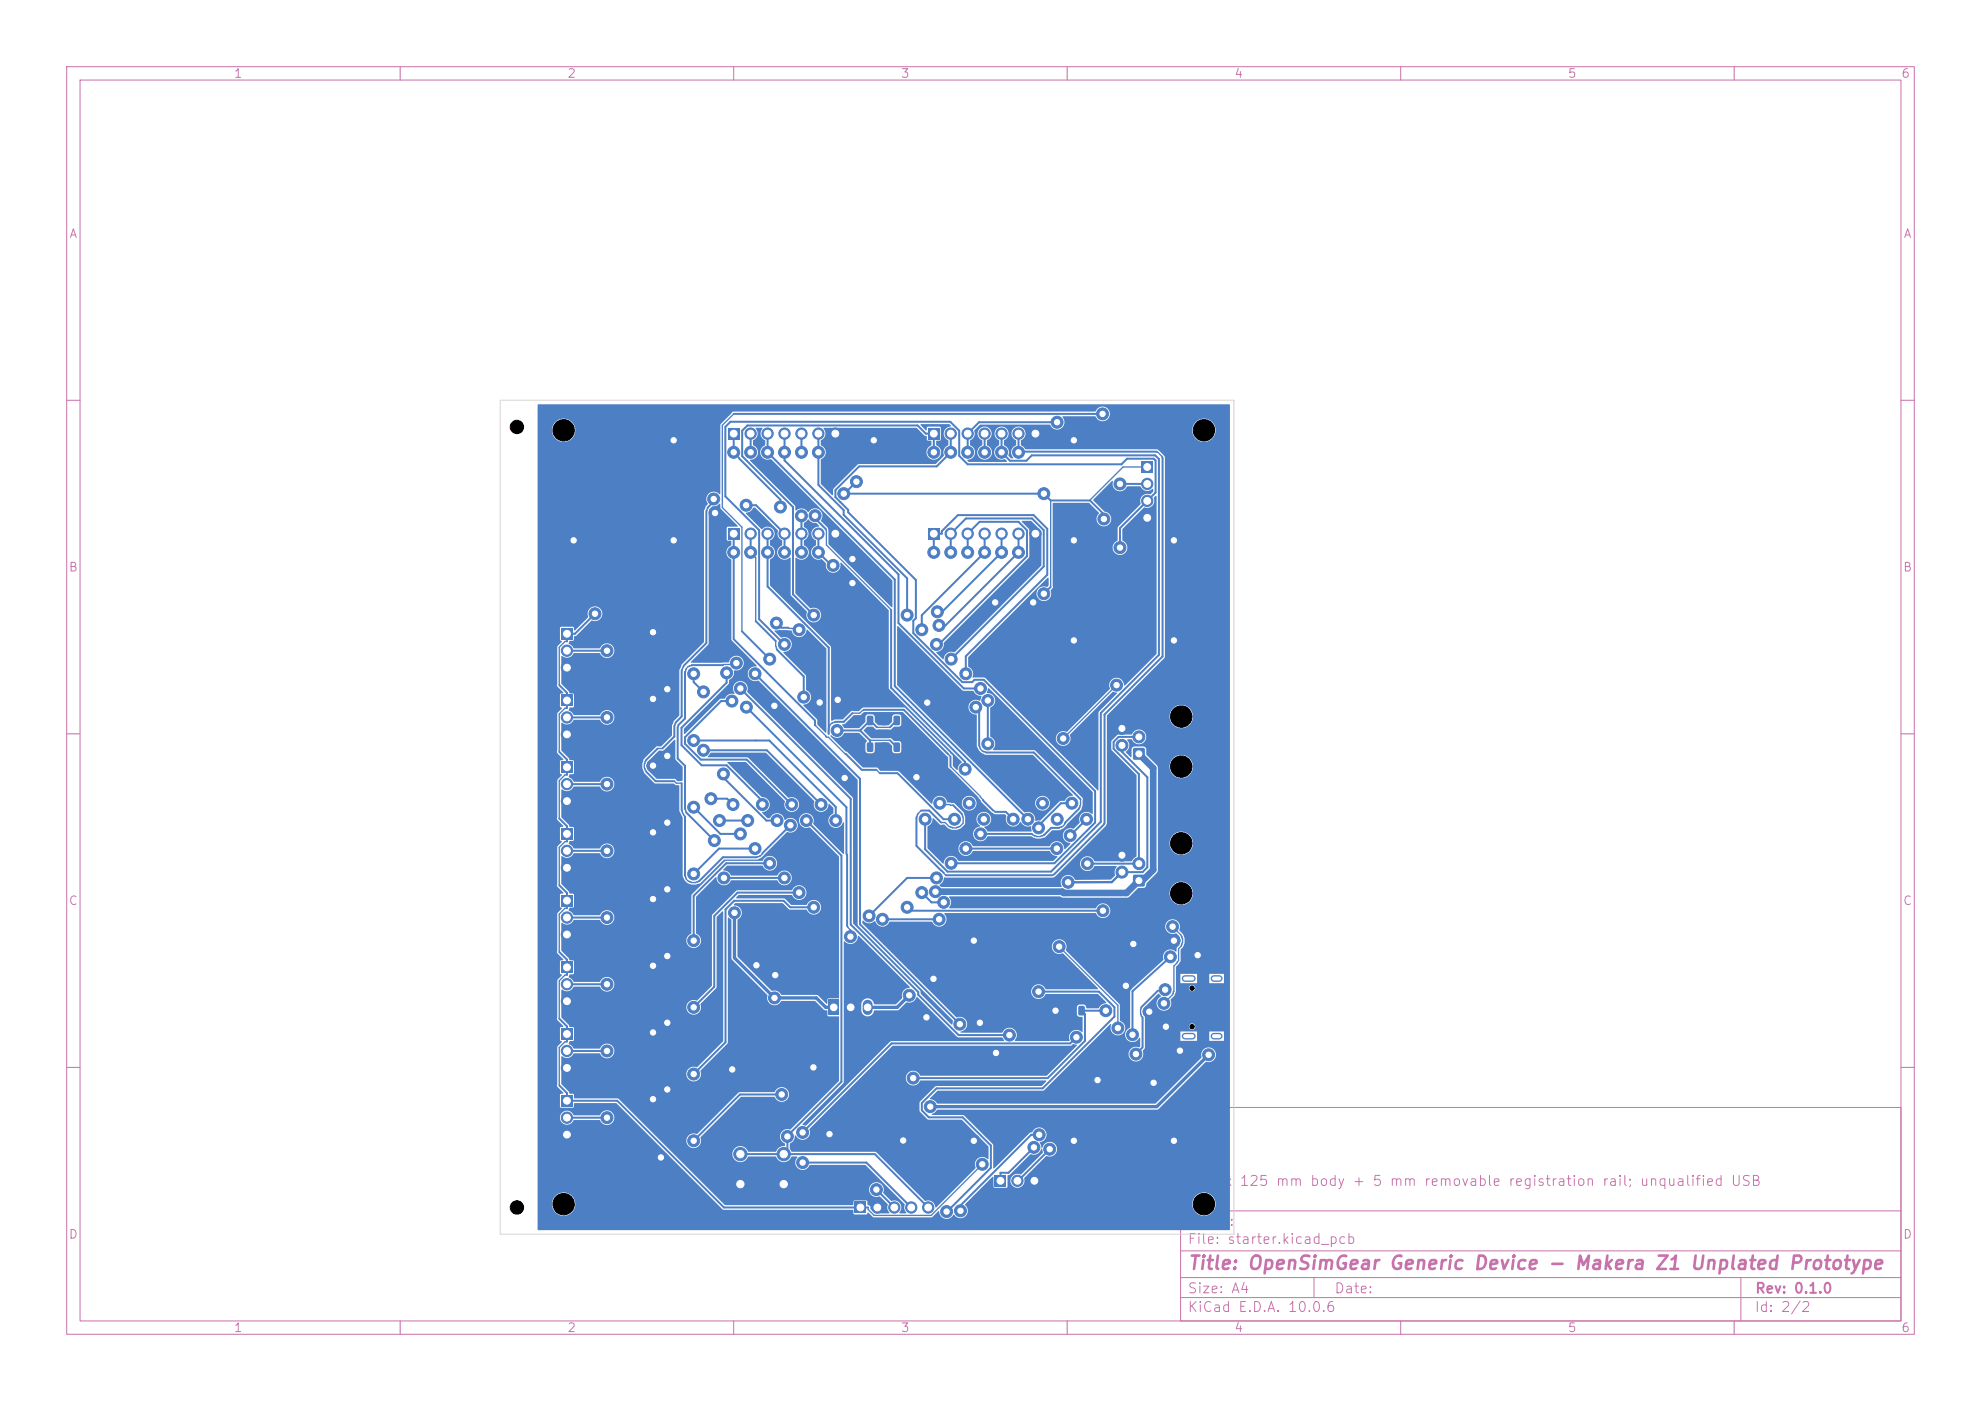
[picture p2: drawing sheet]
<svg xmlns="http://www.w3.org/2000/svg" width="297mm" height="210mm" viewBox="0 0 297 210" stroke-linecap="round" stroke-linejoin="round" font-family="sans-serif">
<defs><g id="words">
<text font-size="2" fill="#c872ab" x="178" y="190.8">Title: OpenSimGear Generic Device - Makera Z1 Unplated Prototype</text>
<g font-size="1.5" fill="#c872ab">
<text x="178" y="178.1">105 x</text>
<text x="185.7" y="178.1">125 mm body + 5 mm removable registration rail; unqualified USB</text>
<text x="178" y="184.1">Sheet:</text>
<text x="178" y="186.8">File: starter.kicad_pcb</text>
<text x="178" y="197">KiCad E.D.A. 10.0.6</text>
<text x="178" y="194.2">Size: A4</text>
<text x="200" y="194.2">Date:</text>
<text x="263" y="197">Id: 2/2</text>
<text x="263" y="194.2">Rev: 0.1.0</text>
</g>
<g font-size="1.3" fill="#c872ab">
<text x="35" y="12">1</text>
<text x="85" y="12">2</text>
<text x="135" y="12">3</text>
<text x="185" y="12">4</text>
<text x="235" y="12">5</text>
<text x="285" y="12">6</text>
<text x="10.3" y="36">A</text>
<text x="285.3" y="36">A</text>
<text x="10.2" y="86">B</text>
<text x="285.2" y="86">B</text>
<text x="10.2" y="136">C</text>
<text x="285.2" y="136">C</text>
<text x="10.2" y="186">D</text>
<text x="285.2" y="186">D</text>
<text x="35" y="200">1</text>
<text x="85" y="200">2</text>
<text x="135" y="200">3</text>
<text x="185" y="200">4</text>
<text x="235" y="200">5</text>
<text x="285" y="200">6</text>
</g>
</g></defs>
<g fill="none" stroke="#c872ab" stroke-width=".15">
<path d="M10 10h277v190h-277zM12 12h273v186h-273zM60 10v2M110 10v2M160 10v2M210 10v2M260 10v2M10 60h2M285 60h2M10 110h2M285 110h2M10 160h2"/>
<path d="M177 166h108v32h-108zM285 160h2M60 198v2M110 198v2M160 198v2M177 194.5h108M177 191.5h108M177 187.5h108M177 181.5h108M197 191.5v3M210 198v2M260 198v2"/>
<path d="M261 191.5v6.5"/>
</g>
<path d="M139.1 79.2h1.8v1.7h-1.8z" fill="#4d7fc4"/>
<g fill="#4d7fc4" stroke="#4d7fc4" stroke-width=".15">
<circle cx="142.5" cy="80" r=".85"/>
<circle cx="145.1" cy="80" r=".85"/>
<circle cx="147.6" cy="80" r=".85"/>
<circle cx="150.2" cy="80" r=".85"/>
<circle cx="152.7" cy="80" r=".85"/>
<circle cx="155.2" cy="80" r=".85"/>
</g>
<path d="M109.1 64.2h1.7v1.7h-1.7z" fill="#4d7fc4"/>
<g fill="#4d7fc4" stroke="#4d7fc4" stroke-width=".15">
<circle cx="112.5" cy="65" r=".85"/>
<circle cx="115.1" cy="65" r=".85"/>
<circle cx="117.6" cy="65" r=".85"/>
<circle cx="120.2" cy="65" r=".85"/>
<circle cx="122.7" cy="65" r=".85"/>
<circle cx="125.2" cy="65" r=".85"/>
</g>
<path d="M84.2 124.2h1.6v1.7h-1.6z" fill="#4d7fc4"/>
<g fill="#4d7fc4" stroke="#4d7fc4" stroke-width=".15">
<circle cx="85" cy="127.5" r=".85"/>
<circle cx="85" cy="130.1" r=".85"/>
</g>
<path d="M84.2 94.2h1.6v1.7h-1.6z" fill="#4d7fc4"/>
<g fill="#4d7fc4" stroke="#4d7fc4" stroke-width=".15">
<circle cx="85" cy="97.5" r=".85"/>
<circle cx="85" cy="100.1" r=".85"/>
</g>
<path d="M84.2 104.2h1.6v1.7h-1.6z" fill="#4d7fc4"/>
<g fill="#4d7fc4" stroke="#4d7fc4" stroke-width=".15">
<circle cx="85" cy="107.5" r=".85"/>
<circle cx="85" cy="110.1" r=".85"/>
</g>
<path d="M84.2 144.2h1.6v1.7h-1.6z" fill="#4d7fc4"/>
<g fill="#4d7fc4" stroke="#4d7fc4" stroke-width=".15">
<circle cx="85" cy="147.5" r=".85"/>
<circle cx="85" cy="150.1" r=".85"/>
</g>
<path d="M109.1 79.2h1.7v1.7h-1.7z" fill="#4d7fc4"/>
<g fill="#4d7fc4" stroke="#4d7fc4" stroke-width=".15">
<circle cx="112.5" cy="80" r=".85"/>
<circle cx="115.1" cy="80" r=".85"/>
<circle cx="117.6" cy="80" r=".85"/>
<circle cx="120.2" cy="80" r=".85"/>
<circle cx="122.7" cy="80" r=".85"/>
<circle cx="125.2" cy="80" r=".85"/>
<circle cx="111" cy="173" r="1"/>
<circle cx="117.5" cy="173" r="1"/>
<circle cx="111" cy="177.5" r="1"/>
<circle cx="117.5" cy="177.5" r="1"/>
</g>
<path d="M171.1 69.2h1.7v1.7h-1.7z" fill="#4d7fc4"/>
<g fill="#4d7fc4" stroke="#4d7fc4" stroke-width=".15">
<circle cx="172" cy="72.5" r=".85"/>
<circle cx="172" cy="75.1" r=".85"/>
<circle cx="172" cy="77.6" r=".85"/>
</g>
<path d="M84.2 154.2h1.6v1.7h-1.6z" fill="#4d7fc4"/>
<g fill="#4d7fc4" stroke="#4d7fc4" stroke-width=".15">
<circle cx="85" cy="157.5" r=".85"/>
<circle cx="85" cy="160.1" r=".85"/>
</g>
<path d="M139.1 64.2h1.8v1.7h-1.8z" fill="#4d7fc4"/>
<g fill="#4d7fc4" stroke="#4d7fc4" stroke-width=".15">
<circle cx="142.5" cy="65" r=".85"/>
<circle cx="145.1" cy="65" r=".85"/>
<circle cx="147.6" cy="65" r=".85"/>
<circle cx="150.2" cy="65" r=".85"/>
<circle cx="152.7" cy="65" r=".85"/>
<circle cx="155.2" cy="65" r=".85"/>
</g>
<path d="M84.2 164.2h1.6v1.7h-1.6z" fill="#4d7fc4"/>
<g fill="#4d7fc4" stroke="#4d7fc4" stroke-width=".15">
<circle cx="85" cy="167.5" r=".85"/>
<circle cx="85" cy="170.1" r=".85"/>
</g>
<path d="M169.9 112.2h1.7v1.6h-1.7z" fill="#4d7fc4"/>
<g fill="#4d7fc4" stroke="#4d7fc4" stroke-width=".15">
<circle cx="168.2" cy="111.7" r=".9"/>
<circle cx="170.7" cy="110.5" r=".9"/>
<circle cx="168.2" cy="109.2" r=".9"/>
</g>
<path d="M84.2 134.2h1.6v1.7h-1.6z" fill="#4d7fc4"/>
<g fill="#4d7fc4" stroke="#4d7fc4" stroke-width=".15">
<circle cx="85" cy="137.5" r=".85"/>
<circle cx="85" cy="140.1" r=".85"/>
</g>
<path d="M177.7 155.3h1.1M177.7 146.7h1.1M182 155.3h.8M182 146.7h.8" fill="none" stroke="#4d7fc4" stroke-width="1"/>
<path d="M84.2 114.2h1.6v1.7h-1.6z" fill="#4d7fc4"/>
<g fill="#4d7fc4" stroke="#4d7fc4" stroke-width=".15">
<circle cx="85" cy="117.5" r=".85"/>
<circle cx="85" cy="120.1" r=".85"/>
</g>
<path d="M124.3 149.9h1.5v2.3h-1.5z" fill="#4d7fc4"/>
<path d="M127.5 150.6v.8M130.1 150.6v.8" fill="none" stroke="#4d7fc4" stroke-width="1.5"/>
<path d="M169.9 131.2h1.7v1.6h-1.7z" fill="#4d7fc4"/>
<g fill="#4d7fc4" stroke="#4d7fc4" stroke-width=".15">
<circle cx="168.2" cy="130.7" r=".9"/>
<circle cx="170.7" cy="129.5" r=".9"/>
<circle cx="168.2" cy="128.2" r=".9"/>
</g>
<path d="M149.1 176.2h1.8v1.7h-1.8z" fill="#4d7fc4"/>
<g fill="#4d7fc4" stroke="#4d7fc4" stroke-width=".15">
<circle cx="152.5" cy="177" r=".85"/>
<circle cx="155.1" cy="177" r=".85"/>
</g>
<path d="M128.2 180.2h1.6v1.7h-1.6z" fill="#4d7fc4"/>
<g fill="#4d7fc4" stroke="#4d7fc4" stroke-width=".15">
<circle cx="131.5" cy="181" r=".85"/>
<circle cx="134.1" cy="181" r=".85"/>
<circle cx="136.6" cy="181" r=".85"/>
<circle cx="139.2" cy="181" r=".85"/>
</g>
<g fill="#4d7fc4">
<path d="M134 111.3h.7l.2 .1v1.1l-.1 .2h-.6l-.2-.1z"/>
<path d="M132.1 111.3h.7l.2 .1v1.1l-.1 .2h-.6l-.2-.1z"/>
<path d="M134 107.3h.7l.2 .1v1.1l-.1 .2h-.6l-.2-.1z"/>
<path d="M132.1 107.3h.7l.2 .1v1.1l-.1 .2h-.6l-.2-.1z"/>
<path d="M130 111.3h.7l.2 .1v1.1l-.1 .2h-.6l-.2-.1z"/>
<path d="M128.1 111.3h.7l.2 .1v1.1l-.1 .2h-.6l-.2-.1z"/>
<path d="M161.7 150.8h.7l.2 .1v1.1l-.1 .2h-.6l-.2-.1z"/>
<path d="M159.8 150.8h.7l.2 .1v1.1l-.1 .2h-.6l-.2-.1z"/>
<path d="M130 107.3h.7l.2 .1v1.1l-.1 .2h-.6l-.2-.1z"/>
<path d="M128.1 107.3h.7l.2 .1v1.1l-.1 .2h-.6l-.2-.1z"/>
</g>
<g fill="#4d7fc4" stroke="#4d7fc4" stroke-width=".15">
<circle cx="89.2" cy="92" r=".9"/>
<circle cx="128.4" cy="72.2" r=".9"/>
<circle cx="107" cy="74.8" r=".9"/>
<circle cx="147.3" cy="174.5" r=".9"/>
<circle cx="118.5" cy="123.7" r=".9"/>
<circle cx="156.5" cy="89" r=".9"/>
<circle cx="126.5" cy="74" r=".9"/>
<circle cx="165.5" cy="77.8" r=".9"/>
<circle cx="156.5" cy="74" r=".9"/>
<circle cx="125.5" cy="109.5" r=".9"/>
<circle cx="144.8" cy="101" r=".9"/>
<circle cx="140" cy="82.8" r=".9"/>
<circle cx="116.1" cy="149.6" r=".9"/>
<circle cx="110.1" cy="136.8" r=".9"/>
<circle cx="170.3" cy="158" r=".9"/>
<circle cx="174.7" cy="148.3" r=".9"/>
<circle cx="113.4" cy="144.7" r=".9"/>
<circle cx="101" cy="81" r=".9"/>
<circle cx="161" cy="66" r=".9"/>
<circle cx="161" cy="81" r=".9"/>
<circle cx="158.2" cy="151.5" r=".9"/>
<circle cx="172.3" cy="151.6" r=".9"/>
<circle cx="161" cy="171" r=".9"/>
<circle cx="107.2" cy="76.9" r=".9"/>
<circle cx="137.4" cy="116.5" r=".9"/>
<circle cx="176" cy="141" r=".9"/>
<circle cx="146" cy="141" r=".9"/>
<circle cx="127.8" cy="87.4" r=".9"/>
<circle cx="124.4" cy="170" r=".9"/>
<circle cx="146" cy="171" r=".9"/>
<circle cx="100" cy="123.3" r=".9"/>
<circle cx="100" cy="103.3" r=".9"/>
<circle cx="97.9" cy="124.8" r=".9"/>
<circle cx="109.8" cy="160.3" r=".9"/>
<circle cx="100" cy="133.3" r=".9"/>
<circle cx="149.3" cy="157.8" r=".9"/>
<circle cx="149.2" cy="90.3" r=".9"/>
<circle cx="140" cy="146.7" r=".9"/>
<circle cx="154.9" cy="90.3" r=".9"/>
<circle cx="122.9" cy="105.3" r=".9"/>
<circle cx="97.9" cy="94.8" r=".9"/>
<circle cx="164.5" cy="161.9" r=".9"/>
<circle cx="127.8" cy="83.8" r=".9"/>
<circle cx="97.9" cy="144.8" r=".9"/>
<circle cx="179.6" cy="143.2" r=".9"/>
<circle cx="101" cy="66" r=".9"/>
<circle cx="97.9" cy="114.8" r=".9"/>
<circle cx="176" cy="81" r=".9"/>
<circle cx="100" cy="153.3" r=".9"/>
<circle cx="99.1" cy="173.5" r=".9"/>
<circle cx="169.9" cy="141.5" r=".9"/>
<circle cx="131" cy="66" r=".9"/>
<circle cx="176" cy="96" r=".9"/>
<circle cx="100" cy="113.3" r=".9"/>
<circle cx="168.8" cy="147.8" r=".9"/>
<circle cx="116.2" cy="146.2" r=".9"/>
<circle cx="121.9" cy="160" r=".9"/>
<circle cx="139" cy="105.3" r=".9"/>
<circle cx="97.9" cy="164.8" r=".9"/>
<circle cx="176.9" cy="157.5" r=".9"/>
<circle cx="97.9" cy="104.8" r=".9"/>
<circle cx="97.9" cy="154.8" r=".9"/>
<circle cx="97.9" cy="134.8" r=".9"/>
<circle cx="161" cy="96" r=".9"/>
<circle cx="125.6" cy="104.9" r=".9"/>
<circle cx="174.8" cy="153.9" r=".9"/>
<circle cx="173" cy="162.3" r=".9"/>
<circle cx="86" cy="81" r=".9"/>
<circle cx="126.6" cy="116.6" r=".9"/>
<circle cx="138.9" cy="152.5" r=".9"/>
<circle cx="146.9" cy="153.3" r=".9"/>
<circle cx="135.4" cy="171" r=".9"/>
<circle cx="116.1" cy="105.8" r=".9"/>
<circle cx="100" cy="163.3" r=".9"/>
<circle cx="176" cy="171" r=".9"/>
<circle cx="100" cy="143.3" r=".9"/>
<circle cx="142.6" cy="98.8" r=".9"/>
<circle cx="142.5" cy="82.8" r=".9"/>
<circle cx="140.4" cy="96.6" r=".9"/>
<circle cx="145.1" cy="82.8" r=".9"/>
<circle cx="147.6" cy="82.8" r=".9"/>
<circle cx="138.2" cy="94.4" r=".9"/>
<circle cx="116.5" cy="123" r=".9"/>
<circle cx="108.5" cy="116" r=".9"/>
<circle cx="150.2" cy="82.8" r=".9"/>
<circle cx="140.5" cy="91.7" r=".9"/>
<circle cx="140.8" cy="93.7" r=".9"/>
<circle cx="152.7" cy="82.8" r=".9"/>
<circle cx="109.7" cy="105.1" r=".9"/>
<circle cx="118.7" cy="120.6" r=".9"/>
<circle cx="156.3" cy="120.4" r=".9"/>
<circle cx="167.6" cy="154.1" r=".9"/>
<circle cx="158.8" cy="141.9" r=".9"/>
<circle cx="175.8" cy="138.9" r=".9"/>
<circle cx="158.5" cy="122.8" r=".9"/>
<circle cx="159.4" cy="110.7" r=".9"/>
<circle cx="167.4" cy="102.7" r=".9"/>
<circle cx="174.5" cy="150.4" r=".9"/>
<circle cx="165.8" cy="151.5" r=".9"/>
<circle cx="136.9" cy="161.6" r=".9"/>
<circle cx="113.2" cy="127.2" r=".9"/>
<circle cx="104" cy="131" r=".9"/>
<circle cx="119.8" cy="133.8" r=".9"/>
<circle cx="104" cy="151" r=".9"/>
<circle cx="122.2" cy="77.3" r=".9"/>
<circle cx="144.7" cy="115.3" r=".9"/>
<circle cx="110" cy="67.8" r=".9"/>
<circle cx="145.3" cy="120.4" r=".9"/>
<circle cx="117" cy="76" r=".9"/>
<circle cx="147.5" cy="122.8" r=".9"/>
<circle cx="148.1" cy="105" r=".9"/>
<circle cx="112.5" cy="67.8" r=".9"/>
<circle cx="148.1" cy="111.5" r=".9"/>
<circle cx="115.1" cy="67.8" r=".9"/>
<circle cx="154.1" cy="122.8" r=".9"/>
<circle cx="117.6" cy="67.8" r=".9"/>
<circle cx="147" cy="103.2" r=".9"/>
<circle cx="120.2" cy="67.8" r=".9"/>
<circle cx="140.4" cy="131.6" r=".9"/>
<circle cx="130.3" cy="137.3" r=".9"/>
<circle cx="122.7" cy="67.8" r=".9"/>
<circle cx="136" cy="92.2" r=".9"/>
<circle cx="91" cy="127.5" r=".9"/>
<circle cx="111" cy="125" r=".9"/>
<circle cx="104" cy="121" r=".9"/>
<circle cx="109.9" cy="120.6" r=".9"/>
<circle cx="111.9" cy="75.7" r=".9"/>
<circle cx="117.6" cy="82.8" r=".9"/>
<circle cx="106.6" cy="119.7" r=".9"/>
<circle cx="122" cy="136" r=".9"/>
<circle cx="104" cy="161" r=".9"/>
<circle cx="91" cy="97.5" r=".9"/>
<circle cx="91" cy="157.5" r=".9"/>
<circle cx="142.5" cy="67.8" r=".9"/>
<circle cx="142.6" cy="129.4" r=".9"/>
<circle cx="112.5" cy="82.8" r=".9"/>
<circle cx="132.3" cy="137.8" r=".9"/>
<circle cx="111.9" cy="106" r=".9"/>
<circle cx="127.5" cy="140.4" r=".9"/>
<circle cx="140.8" cy="137.8" r=".9"/>
<circle cx="120.5" cy="104.5" r=".9"/>
<circle cx="91" cy="107.5" r=".9"/>
<circle cx="125.3" cy="123" r=".9"/>
<circle cx="104" cy="111" r=".9"/>
<circle cx="136.3" cy="149.2" r=".9"/>
<circle cx="181.2" cy="158.1" r=".9"/>
<circle cx="139.5" cy="165.9" r=".9"/>
<circle cx="115.1" cy="82.8" r=".9"/>
<circle cx="151.9" cy="122.8" r=".9"/>
<circle cx="120.9" cy="123" r=".9"/>
<circle cx="118" cy="170.4" r=".9"/>
<circle cx="91" cy="137.5" r=".9"/>
<circle cx="104" cy="141" r=".9"/>
<circle cx="115.4" cy="129.4" r=".9"/>
<circle cx="91" cy="147.5" r=".9"/>
<circle cx="110" cy="82.8" r=".9"/>
<circle cx="143.1" cy="122.8" r=".9"/>
<circle cx="107.9" cy="123" r=".9"/>
<circle cx="120.2" cy="77.3" r=".9"/>
<circle cx="120.2" cy="82.8" r=".9"/>
<circle cx="112.1" cy="123" r=".9"/>
<circle cx="122.7" cy="82.8" r=".9"/>
<circle cx="114.3" cy="120.6" r=".9"/>
<circle cx="124.9" cy="84.8" r=".9"/>
<circle cx="108.9" cy="100.9" r=".9"/>
<circle cx="108.5" cy="131.6" r=".9"/>
<circle cx="117.6" cy="131.6" r=".9"/>
<circle cx="105.5" cy="112.5" r=".9"/>
<circle cx="123.1" cy="120.6" r=".9"/>
<circle cx="104" cy="101" r=".9"/>
<circle cx="105.5" cy="103.7" r=".9"/>
<circle cx="136" cy="136" r=".9"/>
<circle cx="165.4" cy="136.5" r=".9"/>
<circle cx="104" cy="171" r=".9"/>
<circle cx="117.2" cy="164.1" r=".9"/>
<circle cx="141.5" cy="135.3" r=".9"/>
<circle cx="138.2" cy="133.8" r=".9"/>
<circle cx="158.5" cy="63.3" r=".9"/>
<circle cx="144.8" cy="127.2" r=".9"/>
<circle cx="158.4" cy="127.2" r=".9"/>
<circle cx="145.1" cy="67.8" r=".9"/>
<circle cx="146.3" cy="106" r=".9"/>
<circle cx="147" cy="125" r=".9"/>
<circle cx="147.6" cy="67.8" r=".9"/>
<circle cx="150.2" cy="67.8" r=".9"/>
<circle cx="138.7" cy="122.8" r=".9"/>
<circle cx="152.7" cy="67.8" r=".9"/>
<circle cx="140.9" cy="120.4" r=".9"/>
<circle cx="141.9" cy="181.6" r=".9"/>
<circle cx="155.7" cy="148.6" r=".9"/>
<circle cx="160.7" cy="120.4" r=".9"/>
<circle cx="155.7" cy="124.1" r=".9"/>
<circle cx="131.4" cy="178.3" r=".9"/>
<circle cx="161.4" cy="155.5" r=".9"/>
<circle cx="160.5" cy="125.2" r=".9"/>
<circle cx="120.3" cy="174.3" r=".9"/>
<circle cx="162.9" cy="122.8" r=".9"/>
<circle cx="120.3" cy="169.8" r=".9"/>
<circle cx="140" cy="67.8" r=".9"/>
<circle cx="122" cy="92.2" r=".9"/>
<circle cx="110.4" cy="99.4" r=".9"/>
<circle cx="155.8" cy="170.1" r=".9"/>
<circle cx="144" cy="181.5" r=".9"/>
<circle cx="119.8" cy="94.4" r=".9"/>
<circle cx="107.1" cy="126" r=".9"/>
<circle cx="116.4" cy="93.4" r=".9"/>
<circle cx="167.9" cy="82.1" r=".9"/>
<circle cx="117.6" cy="96.6" r=".9"/>
<circle cx="115.4" cy="98.8" r=".9"/>
<circle cx="165.3" cy="62" r=".9"/>
<circle cx="167.9" cy="72.5" r=".9"/>
<circle cx="113.2" cy="101" r=".9"/>
<circle cx="143.9" cy="153.5" r=".9"/>
<circle cx="111" cy="103.2" r=".9"/>
<circle cx="151.3" cy="155.2" r=".9"/>
<circle cx="91" cy="167.5" r=".9"/>
<circle cx="91" cy="117.5" r=".9"/>
<circle cx="157.4" cy="172.3" r=".9"/>
<circle cx="163" cy="129.5" r=".9"/>
<circle cx="155" cy="172" r=".9"/>
<circle cx="160.1" cy="132.3" r=".9"/>
<circle cx="169.8" cy="155.1" r=".9"/>
<circle cx="175.5" cy="143.4" r=".9"/>
<circle cx="140.2" cy="133.7" r=".9"/>
<circle cx="156.3" cy="120.4" r=".1"/>
<circle cx="158.5" cy="122.8" r=".1"/>
<circle cx="145.3" cy="120.4" r=".1"/>
<circle cx="147.5" cy="122.8" r=".1"/>
</g>
<g fill="none" stroke="#4d7fc4" stroke-width=".3">
<path d="M105.9 76.6v19.8l-3.4 3.4M107 75.2l-.9 .9M107.2 76.9l1.5 1.5v4.7M110 65v2.8M110 62h55.3M110.8 68.7l6.2 6.2v1.1M111.9 75.7h1.5l4.2 4.3v2.8M112.5 65v2.8M115.1 65v2.8l19 19.1v15.9l20 20M117.6 65v4l17.1 17.1v7.3l9.8 9.8h2.5M120.2 77.3h.1M120.2 65v2.8"/>
<path d="M120.2 77.3v5.5M122.2 77.7l1.6 1.6M122.7 65v7.7l3.8 3.8v.7l9.5 9.5v5.5M126 75.3h.1M126.5 74h30l1 1h5.9M128.4 72.2l-1.8 1.8M140 67.8v-2.8h-1.2l-1.2-1.2h-25.5l-.8 .8v3.8l7.6 7.6v13.1l3.1 3.1M142.5 65v2.8l-2.1 2.1h-11.6l-3.6 3.6v1l2 1.9v.4l10.1 10.1v5.8l-.4 .4v1.8l7.4 7.4h1.4l.4-.4h1.4l16.7 16.7v4.7l-6.1 6.1h-15.5M147.6 65v2.8M150.2 65v2.8l1.2 1.3h2.5l.8-.8h18.5l.6 .5v29.4l-8.8 8.7v16.3l-7.4 7.5h-15.6l-3.3-3.4v-4.5M152.7 65v2.8M152.8 67.7h20.6"/>
<path d="M158.5 63.3h-11.7l-1.7 1.7v2.8M163.5 75.1l1.8 1.8M167.9 72.5h4.1M174.3 68.6v29.8l-8.7 8.7v16.3M85 97.5h6M89.2 92l-3 3h-1.2v1.2M103.7 99.7h4.7M109.5 96.1l2.4 2.4v2.8M110 80v15.8l12.2 12.2v.7M111.2 94.6l4.2 4.2M112.5 80v2.8M113.3 93.1l3 3"/>
<path d="M115.1 80v7.9l9.1 9.2v12.9M116.5 97.4l4 4v3.1M117.1 94.1h1.1M122.7 80v2.8l2 2h.2M125.3 80.1l.8 .8v1l1.4 1.4M127.8 87.4v16.1l-1 1M133.6 91.4v11.7l11.1 11.1v1.1M140 82.8v-2.8h1.2v-.4l2.4-2.4h11.4l2 2.1v6.9l-12.2 12.2v2.6M142.5 82.8v-2.8l2.3-2.3h9.9l1.8 1.8v5.4l-13.9 13.9M145.1 82.8v-2.8l1.8-1.8h5.8l1.3 1.3v3.9l-13.2 13.2h-.4M147.6 80v2.8l-9.4 9.4v2.2M150.2 80v2.8l-8.9 8.9h-.8"/>
<path d="M152.7 80v2.8l-10.9 10.9h-1M154.9 90.3h1.9M155.2 80.1v4.2l-6 6M157.5 88l-1 1M161 81l-3 3M167.9 82.1v-2.9l5.4-5.4v-4.8l-.3-.2h-4l-.9 .8h-23l-1.3-1.3v-3.7l-1.3-1.4h-33l-.8 .8v10.4l5.1 5.1v13.3l3.8 3.8M83.8 102.7l1.2 1.1v2.4M83.8 112.7l1.2 1.1v2.4M85 107.5h6M85 117.5h6M96.9 115.7l1.4 1.4h2.8M98.6 112.2l-1.8 1.8"/>
<path d="M99.1 113.6l-1.1 1.1M101.1 108.8v1.6l-1.8 1.8M101.6 109v4.7l1.1 1.1v6.5M102.2 100.5v6.9l-.9 .9M102.2 117.4v4.1M102.7 100.7v7l-1 1M104 111h11.3l10 10v2M104 101v1.2l1.5 1.5M105.5 112.5h9.5l8.1 8.1M106.6 119.7h2.4l.9 .9M108.5 116v.5l6.4 6.5h1.6M108.9 100.9v1.4l-6.7 6.8v2.6l3 3h3.7l5.4 5.4v.5"/>
<path d="M109.7 105.1h-1.6l-5.4 5.4v1l2.4 2.4h6.9l6.7 6.7M111 103.2l16.5 16.5v18.9l10.2 10.1v.4l6 6.1h7.6M111.9 106l15 15v7M112.1 101.8l4 4M113.2 101l15.7 15.7v21.9l15 14.9M125.5 109.5h3.4M126.8 113l2.4 2.4h2.2M127.8 106.9l-1.3 1.3h-1.3M128.7 112.1l1 1M128.9 109.5l1.6 1.5v1M129.5 106.4h6l6.7 6.7M129.7 106.9l-1 1"/>
<path d="M131.5 109l-1-1-1.6 1.5M131.9 115.9h2.6M132.7 112.1l1 1M133.4 111l1 1M133.7 106.9l-1 1M134.4 108l-1 1M134.6 116l6.9 6.8h1.6M135.2 106.9l2 2v6.7M142.5 113.4v1.5M146.8 106.5v5.3M147.8 112.8h7.2l7 7M148.1 105v6.5"/>
<path d="M168.2 111.7v1l3.8 3.8v13.5l-.7 .7h-3.1l-1.5 1.6h-6.6l6.6-.1 1.4-1.4M170.7 110.5h-3l-.7 .7v1l3.7 3.8v13.5h-7.7M83.8 122.7l1.2 1.1v2.4M83.8 132.7l1.2 1.1v2.4M85 127.5h6M85 137.5h6M102.7 122.4v8.9M102.9 121.8l4.2 4.2M104 121l4 4h3M107.9 123h4.2M108.5 131.6h9.1M113.2 127.2h-5.4l-3.8 3.8"/>
<path d="M113.5 128.5h-5.1l-3.6 3.6M115.4 129.4h-6.5l-4.9 4.9v6.7M118.5 123.7l-4.2 4.2M119.8 133.8h-9.2l-3.5 3.5v10.6l-3.1 3.1M120.9 123l5.3 5.3v33.9l-8.1 8.1v2.7M122 136h-3.5l-1-1h-7.4l-1.3 1.3v19.9l-4.8 4.8M127 128.1v10.7M127.5 139.4v1M132.3 137.8h8.5M136 136l.5 .5h28.9M137.4 122.5v4.3l3.7 3.7M138.1 121.5h1.2l1.8 1.8"/>
<path d="M138.2 133.8l1.5 1.5h1.8M140.4 131.6h-4.4l-5.7 5.7M141.8 131.2h16M142.9 120.7l1.3 1.3M144.8 127.2h13.6M147 125h7.7M147.4 120l1.5 1.5M149.2 121.7h1.6l1.1 1.1M158.8 124.1h-1.2l-1.1 1.1M160.7 120.4h-1.6l-3.4 3.4v.3M161.8 121.2l-2.1 2.1M162.9 122.8l-2.4 2.4"/>
<path d="M165.5 123.6l-7.5 7.5M83.8 142.7l1.2 1.1v2.4M83.8 152.7l1.2 1.1v2.4M85 157.5h6M85 147.5h6M155.7 148.6h9.1l2.3 2.4v1.4l-10.8 10.7h-15.9l-2.2 2.3v1l1.1 1.1h5l4.3 4.2v3.4l-6.7 6.5M161.4 155.5l-.9 .9h-26.8l-13.4 13.4M165.8 151.5h-3.7l.6 .5v4l-5.6 5.6h-20.2M171.3 157l-1 1M171.3 152.5v4.4M173.6 148.5l-2.5 2.5M175.1 154.2v1.5l1.8 1.8"/>
<path d="M175.5 143.4l-5.7 5.2v6.5M83.8 162.7l1.2 1.1v1.2h7.5l16 16h21.7M85 167.5h6M111 173h20.2l8 8M117.2 164.1h-6.3l-6.9 6.9M120.3 174.3h9.6l6.7 6.7M131.4 178.3l2.7 2.7M155 172l-3.8 3.8h-1.2v1.2M155.8 170.1h-1.2l-10.6 10.6M157.4 172.3l-4.9 4.7"/>
</g>
<g fill="none" stroke="#4d7fc4" stroke-width=".2">
<path d="M106.1 76.1l-.2 .5M107 74.8v.4M110 67.8l.8 .9M110 62l-1.7 1.8v12.3l2.9 2.9v15.6M112.5 67.8l.3 .3zM122.2 77.3v.4M123.8 79.3l.1 .2v2.2l9.7 9.7M126.5 74h.1M152.8 67.7l-.1 .1M157.5 75v13M165.3 76.9v.7l.2 .2M172 70h-3.6l-5 5 .1 .1"/>
<path d="M173.4 67.7l.9 .9M85 96.2h-.3l-.9 .8v5.7M102.5 99.8l-.3 .7M103.7 99.7l-.5 .2-.3 .3-.2 .5M108.7 83.1l.2 .5 .6 .6v11.9M110.4 99.4l-.2 .2h-1.7l-.1 .1M112.5 82.8l.8 .8v9.5M116.3 96.1v.8l.2 .5M116.4 93.4l.7 .7M118.2 94.1l.1 .1h.7l.2 .2h.6M125.2 80l.1 .1M127.5 83.3v.2l.3 .3"/>
<path d="M155.2 80v.1M158 84v4.2l-.2 .3v.8l-.2 .5-.3 .3-.5 .2M85 106.2h-.3l-.9 .8v5.7M85 116.2h-.3l-.9 .8v5.7M96.8 114l-.1 .2a1.43 1.43 0 0 0 0 1.2l.2 .3M98 114.7l-.1 .1M98.6 112.2h.7M100 113.3l-.6 .3h-.3M101.1 117.1l.3 .3h.8M101.3 108.3l-.2 .5M101.7 108.7l-.1 .3M111.9 101.3l.2 .5"/>
<path d="M122.2 108.7l1.7 1.8h.3l2.6 2.5M125.2 108.2l-.5 .2-.3 .3-.2 .5v.8M126.8 104.5h-.8l-.4 .4M128.5 112l.2 .1M128.7 107.9l-.2 .1M129.5 106.4l-.6 .5h-1.1M129.7 106.9h5.5l.1 .1v6l-.1 .1h-5.5M131.4 115.4l.5 .5M131.5 109h1.9M132.5 112l.2 .1M132.7 107.9l-.2 .1M133.4 111h-2.9"/>
<path d="M134.5 115.9l.1 .1M137.2 115.6l.2 .2v.7M142.2 113.1l.3 .3M142.5 114.9l4.5 4.5 .4 .6M146.3 106l.5 .5M146.8 111.8l.2 .5 .3 .3 .5 .2M162 119.8v.9l-.2 .5M167.4 102.7l-8 8M85 126.2h-.3l-.9 .8v5.7M85 136.2h-.3l-.9 .8v5.7M102.2 121.5l.3 .7 .2 .2M102.7 131.3l.2 .5 .5 .4a1.43 1.43 0 0 0 1.2 0l.2-.1"/>
<path d="M102.7 121.3l.2 .5M114.3 127.9l-.3 .4-.5 .2M126.9 128l.1 .1M127 138.8l.5 .6M138.1 121.5l-.5 .5-.2 .5M140.9 120.4h.6l.2 .2 1.2 .1M141.1 130.5l.7 .7M144.2 122l.2 .5v.9l-.7 .6a1.43 1.43 0 0 1-1.2 0l-.8-.7h-.6M148.9 121.5l.3 .2M154.7 125l.4 .3a1.43 1.43 0 0 0 1.2 0l.2-.1M158 131.1l-.2 .1M159.7 123.3l-.1 .3-.3 .3-.5 .2"/>
<path d="M165.6 123.4l-.1 .2M168.2 130.7l-.1 .1M175.8 138.9l1.4 1.5a1.43 1.43 0 0 1 0 1.2l-.5 .6v1.8l-.7 .8v3.8l-.2 .5-1.3 1.3M85 156.2h-.3l-.9 .8v5.7M85 146.2h-.3l-.9 .8v5.7M158.8 141.9l8.8 8.8v3.4M171.1 151a1.27 1.27 0 0 0 0 1.1v.2l.2 .2M171.3 156.9v.1M174.7 148.4l-.2 .1h-.9M174.8 153.9l.3 .3M147.3 174.5l-7.7 7.7h-8.5l-.9-.9v-.3M144 180.7v.8"/>
</g>
<path d="M110.1 136.8v6.8l6 6h6.3l1.4 1.4h1.2M136.3 149.2l-1.8 1.8h-4.4M181.2 158.1l-7.8 7.8h-33.9" fill="none" stroke="#4d7fc4" stroke-width=".5"/>
<path d="M170.7 113l2.2 2.1v15.3l-1.6 1.6h-.6M170.7 132l-1.8 1.9h-9.4l-.2-.2h-19.1M170.7 132h.1" fill="none" stroke="#4d7fc4" stroke-width="1"/>
<g fill="#4d7fc4">
<path d="M119.2 170.2h.1a1.15 1.15 0 0 0 1.5 .5 1.15 1.15 0 0 0 .6-1.5l12.4-12.4 26.8-.1a.46 .46 0 0 1 .7-.1h.1v.2l-4.5 4.5h-18.9a1.12 1.12 0 0 0-1.4-.8 1.12 1.12 0 0 0-.7 1.5 1.12 1.12 0 0 0 1.6 .5l.5-.5h18.8v.1l-.7 .7h-15.7l-2.5 2.3v1.5l1.2 1.2 5.1 .1 4 3.9-.1 2a1.17 1.17 0 0 0-1.5-.2 1.17 1.17 0 0 0-.3 1.5l-6 5.9a1.18 1.18 0 0 0-1.6-1l-7.4-7.3-12.6-.1-.3-.4 .1-.8a1.15 1.15 0 0 0 .7-1.2z"/>
<path d="M126.5 141.1h.1a1.2 1.2 0 0 0 1.3 .3 1.2 1.2 0 0 0 .8-1.1l7.7 7.7a1.23 1.23 0 0 0-1.2 1.6l-.9 .9h-3.2a1.1 1.1 0 0 0-1.5-.7l-.4 .5-.1 1.2a1 1 0 0 0 1 .9 1 1 0 0 0 1-.9h3.5l.2-.1 1.1-1.1a1.3 1.3 0 0 0 1.6-.9l6.1 6.1h6.6l.3 .5-17 .1-12.6 12.6-.6-.1v-.1l6.2-6.3z"/>
<path d="M106.4 76.3l.5-.4a1.45 1.45 0 0 0 1-.4l.2 .8 2.5 2.5-.1 .1h-1.4l-.1 .2v1.8l.1 .1 .5 .1v.6a1.2 1.2 0 0 0-.7 1.1 1.2 1.2 0 0 0 .7 1.1v12l3.9 4a1.15 1.15 0 0 0-1.4 1.2 1.15 1.15 0 0 0 1.6 .9l14.9 14.9v21.8l14.3 14.3-.2 .6-4.6-4.6-.1-.5-10.1-10.1-.1-18.9-15.8-15.8a1.15 1.15 0 0 0-1.1-1.6 1.15 1.15 0 0 0-.8 1.9 1.26 1.26 0 0 0-1.5 .7l-.7 .1-5.2 5.2h-.2v-.8l6.7-6.7 .1-.5a1.36 1.36 0 0 0 .7-1.5 1.14 1.14 0 0 0 1.5-.9 1.14 1.14 0 0 0-1-1.3 1.14 1.14 0 0 0-1.3 1h-5.6l2.7-2.9v-19.7z"/>
<path d="M124.5 110.2h.1a1.18 1.18 0 0 0 2-.3h2.2l1.2 1.2-.2 .3-.1 1.1 .3 .4h.8l.2-.1 .1-.2v-1.3h.1h2l.5 .5 .1 .8 .1 .2 .2 .1h.8l.3-.4-.1-1.1-.2-.3h-.9l-.5-.5-2.8 .1-1.2-1.2 .6-.6h.8l.5 .5h2.1l.6-.5h.8l.3-.4-.1-1.1-.2-.3h-.8l-.2 .1-.1 .2-.1 .8-.5 .5h-1.5l-.5-.5-.1-.9-.3-.2h-.7l-.2 .1-.1 .2-.1 .8-.9 .9h-2.2l-.4-.4 .1-.1 .4-.1 1.3-1.3h1l.6-.4h5.8l6.7 6.6 .1 1.7 4.5 4.4 .4 .7 1.6 1.6 .4 .2 1.5 .1 .3 .2a1.15 1.15 0 0 0 .6 1.5 1.15 1.15 0 0 0 1.5-.6h.1a1.26 1.26 0 0 0 1.5 .7l.1 .7h-.1h-6.5l-.5-.6a1.11 1.11 0 0 0 1-1.4 1.11 1.11 0 0 0-1.4-.8 1.11 1.11 0 0 0-.6 1.6l.3 .4v.1a1.13 1.13 0 0 0-.7 1.8 1.13 1.13 0 0 0 1.9-.3h6.5l.8 .3h.6l.6-.2 1.2-1h1l.7-.4 2.6-2.7 .2-.7v-1.1l-7.1-7.1-6.3-.1a1.23 1.23 0 0 0-.4-2v-4.3a1.16 1.16 0 0 0 .7-1.4 1.16 1.16 0 0 0-1.3-.9l.2-.6 .1-.1 15.6 15.6v3.2l-.1 .1a1.15 1.15 0 0 0-1.5-.1 1.15 1.15 0 0 0-.3 1.4l-1 .9a1.14 1.14 0 0 0-1.5 .9 1.14 1.14 0 0 0 1.1 1.3l-.8 .9-.1-.1a1.15 1.15 0 0 0-1-1.1 1.15 1.15 0 0 0-1.3 .7h-11.4a1.11 1.11 0 0 0-1.8-.5 1.11 1.11 0 0 0 0 1.8 1.11 1.11 0 0 0 1.8-.5h11.5a1.38 1.38 0 0 0 1.1 .8l-.6 .6h-14.2a1.18 1.18 0 0 0-1.3-.7 1.18 1.18 0 0 0-1 1.2l-2.3-2.4v-3.3a1.3 1.3 0 0 0 .8-1.2l1 1h.7l.8 .7 .4 .1h.6l.4-.1 .9-.8v-1l-.2-.6-1.4-1.5-.6-.1h1.7v.2a1.1 1.1 0 0 0 1.7 .8 1.1 1.1 0 0 0 0-1.8 1.1 1.1 0 0 0-1.7 .8h-2.2a1.15 1.15 0 0 0-1.2-1 1.15 1.15 0 0 0-1.1 1.2l-4.9-4.9-.3-.1h-2.5l-.6-.5h-2.1l-4.8-4.6z"/>
<path d="M134.5 93.9h.2l9.6 9.6 1.7 .1a1.3 1.3 0 0 0 1.2 .8l-.3 .7a1.14 1.14 0 0 0-1.7 .7 1.14 1.14 0 0 0 1.2 1.4v4.6l.4 .7 .3 .3 .7 .4h7.1l5.9 5.9v.2a1.34 1.34 0 0 0-1.2 .7l-.7 .1-2.9 2.9-.7 .1a1.23 1.23 0 0 0-1.3-1.4l-.4 .1-1.5-1.5h3.1a1.1 1.1 0 0 0 1.5 1.1 1.1 1.1 0 0 0 .3-1.8 1.1 1.1 0 0 0-1.8 .5v.2h-3.1l-17.6-17.6z"/>
<path d="M157.8 75.4h5.4l1.6 1.5a1.12 1.12 0 0 0 0 1.8 1.12 1.12 0 0 0 1.7-.5 1.12 1.12 0 0 0-.9-1.5l-1.7-1.8 2.8-2.8h.2a1.15 1.15 0 0 0 .7 1.5 1.15 1.15 0 0 0 1.4-.7h1.9a1.19 1.19 0 0 0 1.9 .4l.1 .4-.4 .4a1.15 1.15 0 0 0-1.2 .2 1.15 1.15 0 0 0-.3 1.3l-3.4 3.4v2a1.11 1.11 0 0 0-.8 1.4 1.11 1.11 0 0 0 1.5 .7 1.11 1.11 0 0 0 .6-1.6l-.6-.5v-1.7l3.2-3.2a1.15 1.15 0 0 0 1.2-.3 1.15 1.15 0 0 0 .3-1.2l.2-.3 .2 .1v23.6l-4.8 4.8a1.15 1.15 0 0 0-1.5-1.2 1.15 1.15 0 0 0-.7 1.7l-6.4 6.4a1.12 1.12 0 0 0-1.6 .4 1.12 1.12 0 0 0 .5 1.5 1.12 1.12 0 0 0 1.5-.5l.1-.5-.1-.5 6.4-6.4 .6 .1v.2l-2.7 2.8v11.6l-.1 .1-16.9-16.9h-1.9a1.32 1.32 0 0 0-.6-1.7v-1.4l11.9-11.9 .1 .1v1a.38 .38 0 0 1-.6 .2 1.11 1.11 0 0 0-1.2 1.2 1.11 1.11 0 0 0 1.4 1 1.11 1.11 0 0 0 .7-1.6l.4-.5z"/>
<path d="M97.1 114.2l1.7-1.7h.7l1.7-1.6v2.8l1.1 1.3v2l-.7 .1-.5-.4h-2.7l-1.4-1.4-.1-.6z"/>
<path d="M111.9 76.8a1.35 1.35 0 0 0 1.1-.7h.2l3.4 3.5a1.17 1.17 0 0 0 .7 1.5v.6a1.14 1.14 0 0 0-.6 1.7 1.14 1.14 0 0 0 1.8 .2l.1 5.6 2.4 2.5a1.11 1.11 0 0 0 .8 1.6 1.11 1.11 0 0 0 1.3-1.3 1.11 1.11 0 0 0-1.6-.8l-2.3-2.3v-5.2l.2-.1a1.13 1.13 0 0 0 1.7-.3 1.13 1.13 0 0 0-.6-1.6v-.7a1.11 1.11 0 0 0 .7-1 1.11 1.11 0 0 0-.7-1.1v-.5l.6-.5h.2a1.23 1.23 0 0 0 1.1 .5l.4 .4v.1a1.1 1.1 0 0 0-1.1 .9 1.1 1.1 0 0 0 .6 1.3v.6a1.14 1.14 0 0 0-.6 1.6 1.14 1.14 0 0 0 1.5 .5l.6 .6a1.15 1.15 0 0 0 1.1 1.5 1.15 1.15 0 0 0 1.1-1.6l.1 .1 7.1 7.1 .1 11.8 10.9 10.9v.1a1.4 1.4 0 0 0-.7 1.1l-.6-.6-.1-1.6-7.2-7.1-6.1-.1-.7 .6h-1.1l-1.4 1.2h-1.1l-.6 .2v-11.1l-9.1-9.1-.1-3.9a1.17 1.17 0 0 0 .8-1.1 1.17 1.17 0 0 0-.8-1.1v-.7a1.07 1.07 0 0 0 .5-1.6 1.07 1.07 0 0 0-1.7-.1l-2.4-2.3z"/>
<path d="M116.1 94.5l.8-.1 1.8 .1a1.15 1.15 0 0 0 1.2 1 1.15 1.15 0 0 0 1.1-1.1l2.9 2.8v12.6h-.2l-1.1-1.2-.1-.8-2.1-2.1a1.17 1.17 0 0 0 1.2-1 1.17 1.17 0 0 0-.7-1.3l-.1-2.2-3.4-3.4a1.15 1.15 0 0 0 1.3-1.4 1.15 1.15 0 0 0-1.6-.8z"/>
<path d="M153.2 78.1h1.4l1.5 1.5v5.2l-13 13a1.25 1.25 0 0 0-1.7 1l-1-1a1.23 1.23 0 0 0 1.1-1.5l12.8-12.7v-4.2l-1.1-1.2z"/>
<path d="M113.3 64.1l1 .1a1.18 1.18 0 0 0 .4 1.9v.6a1.17 1.17 0 0 0-.6 1.5 1.17 1.17 0 0 0 1.5 .6l18.2 18.2v4h-.2l-9.4-9.4-.1-2.4-1-1.2a1.12 1.12 0 0 0-.2-1.6 1.12 1.12 0 0 0-1.6 .3l-.1 .1a1.24 1.24 0 0 0-1.9-.3l-.1-.7-6.8-6.8a1.17 1.17 0 0 0 1.2-1 1.17 1.17 0 0 0-.7-1.3v-.6a1.19 1.19 0 0 0 .4-1.9z"/>
<path d="M123.5 64.1h13.9l1.2 1.2 .3 .1 .1 .6 .6 .1v.6a1.11 1.11 0 0 0-.7 1.5 1.11 1.11 0 0 0 1.6 .5 1.11 1.11 0 0 0 .3-1.6l-.4-.4v-.6l.6-.2v-1.9h-1.9l-.1 .1-.1 .4h-.1l-.8-.9h4.3l.3 .3a1.12 1.12 0 0 0-1.1 .9 1.12 1.12 0 0 0 .7 1.3v.6a1.32 1.32 0 0 0-.7 1.6l-1.2 1.3h-11.6l-3.7 3.7-.2 .9-1.7-1.7v-3.6a1.2 1.2 0 0 0 .7-1.1 1.2 1.2 0 0 0-.7-1.1v-.6a1.19 1.19 0 0 0 .4-1.9z"/>
<path d="M80.6 60.6h103.7l.1 .1v123.7h-103.8v-4h2.1a1.75 1.75 0 0 0 2.5 1.7 1.75 1.75 0 0 0 .4-3 1.75 1.75 0 0 0-2.8 1.1l-.1 .2h-2.1v-13h3.3a1.09 1.09 0 0 0 .9 1.2 1.09 1.09 0 0 0 1.3-.7h3.8a1.11 1.11 0 0 0 1.8 .5 1.11 1.11 0 0 0 0-1.8 1.11 1.11 0 0 0-1.8 .6h-3.8a1.1 1.1 0 0 0-1.2-.7 1.1 1.1 0 0 0-1 .9h-3.3v-64.7h2.9l.1 .2 .9 .9-.1 .1-.3 .1-.2 .1v1.8l.3 .3-.7 .8v5.7l.1 .2 .9 .9-.1 .1-.3 .1-.2 .1v1.8l.3 .3-.7 .8v5.7l1 1.1-.1 .1-.3 .1-.2 .1v1.8l.3 .3-.7 .8v5.7l1 1.1-.1 .1-.3 .1-.2 .1v1.8l.3 .3-.7 .8v5.7l1 1.1-.1 .1-.3 .1-.2 .1v1.8l.3 .3-.7 .8v5.7l1 1.1-.1 .1-.3 .1-.2 .1v1.8l.3 .3-.7 .8v5.7l1 1.1-.5 .3v1.9h1.9l.2-.6h6.3l16 15.9 19.5 .1 .2 .6 1.8 .1 .3-.3 .8 .7h8.6l1.2-1a1.18 1.18 0 0 0 .9 1.2 1.18 1.18 0 0 0 1.3-.6 1.15 1.15 0 0 0 1.8 .2 1.15 1.15 0 0 0-.1-1.8l.1-.1h33.9v.2a1.75 1.75 0 0 0 2.7 1.4 1.75 1.75 0 0 0 0-3 1.75 1.75 0 0 0-2.7 1.4h-33.9l4-4 .1 .1 .1 1.5h2l.1-1.8 .3-.1 3.1-3.1a1.24 1.24 0 0 0 1.7-.8l.1 .6-3.2 3.2a1.07 1.07 0 0 0-1.5 .4 1.07 1.07 0 0 0 .5 1.5 1.07 1.07 0 0 0 1.5-.6v-.7l3.3-3.3a1.12 1.12 0 0 0 1.5-.7 1.12 1.12 0 0 0-.7-1.4 1.12 1.12 0 0 0-1.4 .9l-.2-.1-.2-.8a1.13 1.13 0 0 0 .7-1.8 1.13 1.13 0 0 0-1.9 .3l-.3 .1-5.4 5.3-.1-3.5-4.4-4.4-4.7-.1-.1-.1 .5-.3 .3-.4h33l.2-.1 7.1-7a1.13 1.13 0 0 0 1.5-.9 1.13 1.13 0 0 0-1.3-1.3 1.13 1.13 0 0 0-.9 1.5l-6.9 6.9h-32.8a1.32 1.32 0 0 0-1-.7l1.2-1.2h15.9l9.9-10h.2a1.13 1.13 0 0 0 .2 1.4 1.13 1.13 0 0 0 1.4 .1h.5v.2a1.15 1.15 0 0 0 .9 1 1.15 1.15 0 0 0 1.3-.6v.1v1.1l-.1 .2a1.11 1.11 0 0 0-1.6 .8 1.11 1.11 0 0 0 1.3 1.3 1.11 1.11 0 0 0 .8-1.6l.3-.4 .1-1.1h11.8v-1.4h-2.2v1.4h-1.8v-1.4h-2.5v1.4h-5.3v-2.2h6.5a.48 .48 0 0 0 .7 .5 .48 .48 0 0 0 .2-.7 .48 .48 0 0 0-.8 .1l-.1 .1h-6.5v-1.3l-.4-.6 .1-.7 2.2-2.2 .1-.1 .3 .3v.2a1.13 1.13 0 0 0-.4 1.5 1.13 1.13 0 0 0 1.5 .5 1.13 1.13 0 0 0 .4-1.6l.7-.8 .1-1h1.9v.2a.48 .48 0 0 0 .8 .3 .48 .48 0 0 0 0-.8 .48 .48 0 0 0-.8 .3h-1.9v-.6h7.2v-1.4h-2.2v1.4h-1.8v-1.4h-2.5v1.4h-.7v-2.4l.7-.9v-1.7l.3-.4 .3-.7v-.6l-.1-.4-.7-.8a1.12 1.12 0 0 0-.4-1.6 1.12 1.12 0 0 0-1.5 .5 1.12 1.12 0 0 0 .5 1.5l.5 .1 .5-.1 .4 .4 .2 .6-.1 .6-.5 .6v.5l-.1 .1a1.15 1.15 0 0 0-1.5-.2 1.15 1.15 0 0 0-.4 1.4l-4.9 4.5-.1 5.7a1.1 1.1 0 0 0-.7 .9h-.5l.1-.1a1.17 1.17 0 0 0-.4-1.9l-.1-2.5-8-8.1a1.11 1.11 0 0 0-.8-1.6 1.11 1.11 0 0 0-1.3 1.3 1.11 1.11 0 0 0 1.6 .8l5.3 5.3-7.8 .1a1.11 1.11 0 0 0-1.7-.6 1.11 1.11 0 0 0 0 1.8 1.11 1.11 0 0 0 1.7-.5h7.8l1.2 1.2v.2a1.34 1.34 0 0 0-1.1 .7h-1.8a.45 .45 0 0 0-.4-.5h-.8l-.3 .4 .1 1.2 .2 .2 .6 .1v2.1l-.1 .1a1.15 1.15 0 0 0-1.5-.1 1.15 1.15 0 0 0-.4 1.4l-8.1 .1-.1-.2a1.13 1.13 0 0 0-.2-1.7 1.13 1.13 0 0 0-1.7 .6h-6.1l-.1-.1a1.15 1.15 0 0 0 1-1.5 1.15 1.15 0 0 0-1.6-.7l-14.1-14.1 .1-.4a1.31 1.31 0 0 0 1.8 .1 1.17 1.17 0 0 0 1.1 .8 1.17 1.17 0 0 0 1.1-.7h6.3a1.14 1.14 0 0 0 1.7 .5 1.14 1.14 0 0 0 .2-1.8h22.7a1.11 1.11 0 0 0 1.7 .5 1.11 1.11 0 0 0 0-1.8 1.11 1.11 0 0 0-1.7 .5l-21.9 .1-.1-.2a1.23 1.23 0 0 0 0-1.6h16.6l.5 .2h9.6l.3-.2 .6-.6h5.4v.2a1.75 1.75 0 0 0 2.7 1.4 1.75 1.75 0 0 0 0-3 1.75 1.75 0 0 0-2.7 1.4h-5.4l.8-.7h.8a.63 .63 0 0 0 .4-.7l1.7-1.8v-4.3h1.7v.2a1.75 1.75 0 0 0 2.7 1.4 1.75 1.75 0 0 0 0-3 1.75 1.75 0 0 0-2.7 1.4h-1.7v-11.2l-.1-.3h1.8a1.75 1.75 0 0 0 2.5 1.7 1.75 1.75 0 0 0 .4-3 1.75 1.75 0 0 0-2.8 1.1l-.1 .2h-1.8l-1.6-1.7-.1-.8-.1-.3-.2-.1h-1.5l-.2 .1-.1 .3-.1 1.2-.8-.8a1.21 1.21 0 0 0 .2-1.8l.7-.1a1.11 1.11 0 0 0 1.7 .6 1.11 1.11 0 0 0 0-1.8 1.11 1.11 0 0 0-1.7 .5l-2.2 .1-.9 .9v1.2l3.8 3.9v12.1l-.8 .8h-5.5a1.12 1.12 0 0 0-1.4-.7 1.12 1.12 0 0 0-.7 1.5 1.12 1.12 0 0 0 1.6 .5l.5-.6h3.2l.1 .2a1.33 1.33 0 0 0-.2 1.2l-.7 .6h-5.4a1.14 1.14 0 0 0-1.5-.5 1.14 1.14 0 0 0-.4 1.6l-18.1 .1-.3-.3 .1-.1a1.31 1.31 0 0 0 .7-1.1l16.2 .1 .4-.2 7.6-7.6 .1-.3 .1-16.2h9.3a1.75 1.75 0 0 0 2.5 1.7 1.75 1.75 0 0 0 .4-3 1.75 1.75 0 0 0-2.8 1.1l-.1 .2h-9.3l8.7-8.9-.1-29.9-.8-.9-.4-.3h-19.6l-.7-.6v-.7a1.06 1.06 0 0 0 .4-1.6 1.06 1.06 0 0 0-1.7 0 1.06 1.06 0 0 0 .5 1.6v.7a1.25 1.25 0 0 0-.4 2h-.3l-.4-.4a1.31 1.31 0 0 0-.7-1.6v-.7a1.06 1.06 0 0 0 .5-1.6 1.06 1.06 0 0 0-1.7 0 1.06 1.06 0 0 0 .5 1.6v.7a1.17 1.17 0 0 0-.7 1.5 1.17 1.17 0 0 0 1.6 .6l.2 .3v.1h-5.6l-.3-.1 .1-.2a1.12 1.12 0 0 0 1.1-1.2h.3v.2a1.12 1.12 0 0 0 1.9 .7 1.12 1.12 0 0 0-.4-1.9v-.7a1.06 1.06 0 0 0 .5-1.6 1.06 1.06 0 0 0-1.7 0 1.06 1.06 0 0 0 .5 1.6l-.1 .8a1.1 1.1 0 0 0-.7 .9h-.3v-.2a1.19 1.19 0 0 0-.8-.8v-.6a1.25 1.25 0 0 0 .7-1.6l.9-.9 10.5 .1a1.1 1.1 0 0 0 1.1 .7h20.1v.2a1.75 1.75 0 0 0 2.7 1.4 1.75 1.75 0 0 0 0-3 1.75 1.75 0 0 0-2.7 1.4h-20.1h.1a1.18 1.18 0 0 0 .6-2h4.9a1.11 1.11 0 0 0 1.8 .5 1.11 1.11 0 0 0 0-1.8 1.11 1.11 0 0 0-1.8 .6h-54.2l-2 2v10.3l-.1 .1a1.15 1.15 0 0 0-1.6-.1 1.15 1.15 0 0 0-.2 1.6l-.3 .3-.3 .7v19.6l-3.3 3.4-.3 .8-.1 6.8-.8 .9-.2 .6-.1 1.6-1.6 1.6h-.7l-1.9 1.9-.2 .7v.6l.3 .8 1.6 1.5 2.8 .1 .3 .2 .5 .1v3.7l.5 1v8.8l.4 .7 .6 .5 .4 .1h.6l.7-.2 3.6-3.5h4.9l.6-.3 3.9-3.9a1.13 1.13 0 0 0 1.6-1.3 1.13 1.13 0 0 0-2-.5 1.17 1.17 0 0 0-1-1 1.17 1.17 0 0 0-1.2 .7h-.4l-.7-.8a1.14 1.14 0 0 0 1.1-1.2 1.14 1.14 0 0 0-1.2-1.1l-5.1-5.1v-.2h2.7l5.9 5.9a1.11 1.11 0 0 0 .5 1.5 1.11 1.11 0 0 0 1.5-.6 1.11 1.11 0 0 0-.7-1.5l-.8 .1-6.1-6.1h-5.9l-.1-.1 .5-.6h8.2l7.3 7.3a1.16 1.16 0 0 0 .8 1.6 1.16 1.16 0 0 0 1.4-1.2l.6 .6v.8a1.15 1.15 0 0 0-.3 1.9 1.15 1.15 0 0 0 1.9-.6v.1v4.7l-4.6-4.5a1.11 1.11 0 0 0-.8-1.6 1.11 1.11 0 0 0-1.3 1.3 1.11 1.11 0 0 0 1.6 .8l4.4 4.4v21.2h-.1l-1.5 .1-.2 .1v.6l-.1 .1-1.2-1.3-.3-.1h-5.3a1.23 1.23 0 0 0-1.4-.6l-5.1-5.1v-5.5a1.18 1.18 0 0 0 .6-1.3 1.18 1.18 0 0 0-1.2-.9l.3-.3h7l1 .9 2.6 .1a1.11 1.11 0 0 0 1.8 .5 1.11 1.11 0 0 0 0-1.8 1.11 1.11 0 0 0-1.8 .5h-2.2l-1.2-.9-7.1-.1 .4-.4h7.9a1.11 1.11 0 0 0 1.8 .5 1.11 1.11 0 0 0 0-1.8 1.11 1.11 0 0 0-1.8 .5l-8.2 .1-3.7 3.6-.1 10.6-2.2 2.3a1.12 1.12 0 0 0-1.5 .5 1.12 1.12 0 0 0 .6 1.5 1.12 1.12 0 0 0 1.5-.7l-.1-.8 2.4-2.5v-10.5l1-.9v19.4l-3.9 4a1.11 1.11 0 0 0-1.6 .8 1.11 1.11 0 0 0 1.3 1.3 1.11 1.11 0 0 0 .8-1.6l4.1-4.2 .1-18.8 .5 .4v5.9l5.3 5.4a1.16 1.16 0 0 0 .7 1.4 1.16 1.16 0 0 0 1.5-.6h5l1.3 1.4 .5 .1v.7l.2 .1 1.5 .1h.1v9.6l-7.3 7.3a1.16 1.16 0 0 0-1.5 .7 1.16 1.16 0 0 0 .7 1.5v.3h-.3a1.51 1.51 0 0 0-1.1 .8h-4.1a1.21 1.21 0 0 0-1.9-.6 1.21 1.21 0 0 0 0 2 1.21 1.21 0 0 0 1.9-.6h4.1a1.3 1.3 0 0 0 1.2 .8 1.3 1.3 0 0 0 1.2-.8h.8v.1a1.13 1.13 0 0 0 .3 1.7 1.13 1.13 0 0 0 1.6-.6h8.4l5.8 5.9a1.48 1.48 0 0 0 .3 1.3l-1 .1-.1-.1a1.1 1.1 0 0 0 .1-1.4 1.1 1.1 0 0 0-1.3-.4l-1.2-1.2a1.11 1.11 0 0 0-.8-1.6 1.11 1.11 0 0 0-1.3 1.3 1.11 1.11 0 0 0 1.6 .8l1.2 1.2a1.48 1.48 0 0 0 .2 1.3l-2.1 .1-.7-.8a.54 .54 0 0 0-.4-.5l-.1-.5-.1-.1-1.8-.1-.1 .2-.1 .5h-19.2l-9.8-9.7h4v.2a1.13 1.13 0 0 0 1.4 .9 1.13 1.13 0 0 0 .7-1.5l6.1-6.1h5a1.12 1.12 0 0 0 1.4 .8 1.12 1.12 0 0 0 .7-1.6 1.12 1.12 0 0 0-1.6-.5l-.5 .6h-5.3l-6.3 6.3a1.12 1.12 0 0 0-1.6 .9h-4l-6.2-6.2-6.6-.1-.1-.6-.6-.1-.1-.3-1.2-1.1 .1-4.2a1.18 1.18 0 0 0 1.9-.4h3.8a1.11 1.11 0 0 0 1.8 .5 1.11 1.11 0 0 0 0-1.8 1.11 1.11 0 0 0-1.8 .6h-3.8l-.4-.5-.4-.2 .1-.4 .5-.1 .1-.1 .1-1.8-.2-.1-.5-.1-.1-.3-1.2-1.1 .1-4.2a1.18 1.18 0 0 0 1.9-.4h3.8a1.11 1.11 0 0 0 1.8 .5 1.11 1.11 0 0 0 0-1.8 1.11 1.11 0 0 0-1.8 .6h-3.8l-.4-.5-.4-.2 .1-.4 .5-.1 .1-.1v-1.8l-.1-.1-.5-.1-.1-.3-1.1-1.1-.1-1.6h18.8v.2a1.12 1.12 0 0 0 1.8 .7 1.12 1.12 0 0 0-.3-1.9v-5.5l3-2.9a1.17 1.17 0 0 0 .9 1.2 1.17 1.17 0 0 0 1.4-.7h6.8a1.11 1.11 0 0 0 1.8 .5 1.11 1.11 0 0 0 0-1.8 1.11 1.11 0 0 0-1.8 .5h-6.9a1.31 1.31 0 0 0-1.2-.8l.7-.6h5.2a1.11 1.11 0 0 0 1.8 .5 1.11 1.11 0 0 0 0-1.8 1.11 1.11 0 0 0-1.8 .5l-5.6 .1-5 5-.1 5.9a1.1 1.1 0 0 0-.7 .9h-18.8l.1-2.6a1.18 1.18 0 0 0 1.9-.4h3.8a1.11 1.11 0 0 0 1.8 .5 1.11 1.11 0 0 0 0-1.8 1.11 1.11 0 0 0-1.8 .6h-3.8l-.4-.5-.4-.2 .1-.4 .5-.1 .1-.1 .1-1.8-.2-.1-.5-.1-.1-.3-1.2-1.1v-4.1l.2-.1a1.13 1.13 0 0 0 1.8-.4h3.8a1.11 1.11 0 0 0 1.8 .5 1.11 1.11 0 0 0 0-1.8 1.11 1.11 0 0 0-1.8 .6h-3.8l-.4-.5-.4-.2 .1-.4 .5-.1 .1-.1 .1-1.8-.2-.1-.5-.1-.1-.3-1.2-1.1v-4.1l.2-.1a1.13 1.13 0 0 0 1.8-.4h3.8a1.11 1.11 0 0 0 1.8 .5 1.11 1.11 0 0 0 0-1.8 1.11 1.11 0 0 0-1.8 .6h-3.8l-.4-.5-.4-.2 .1-.4 .5-.1 .1-.1 .1-1.8-.2-.1-.5-.1-.1-.3-1.2-1.1 .1-4.2a1.18 1.18 0 0 0 1.9-.4h3.8a1.11 1.11 0 0 0 1.8 .5 1.11 1.11 0 0 0 0-1.8 1.11 1.11 0 0 0-1.8 .6h-3.8l-.4-.5-.4-.2 .1-.4 .5-.1 .1-.1 .1-1.8-.2-.1-.5-.1-.1-.3-1.2-1.1v-4.1l.2-.1a1.13 1.13 0 0 0 1.8-.4h3.8a1.11 1.11 0 0 0 1.8 .5 1.11 1.11 0 0 0 0-1.8 1.11 1.11 0 0 0-1.8 .6h-3.8l-.4-.5-.4-.2 .1-.4 .6-.1 .1-.6 .3-.1 2.3-2.3a1.12 1.12 0 0 0 1.5-.5 1.12 1.12 0 0 0-.6-1.5 1.12 1.12 0 0 0-1.5 .7l.1 .8-2 2h-.1l-.1-.4-.1-.2h-1.8l-.1 .2-.1 1.8 .3 .3-.7 .8v5.7h-2.9v-38.3h2.1v.2a1.75 1.75 0 0 0 2.7 1.4 1.75 1.75 0 0 0 0-3 1.75 1.75 0 0 0-2.7 1.4h-2.1z"/>
</g>
<path d="M75 60h110v125h-110z" fill="none" stroke="#d0d2cd" stroke-width=".15"/>
<g fill="#fff" stroke="#fff" stroke-width=".15">
<circle cx="89.2" cy="92" r=".4"/>
<circle cx="128.4" cy="72.2" r=".4"/>
<circle cx="107" cy="74.8" r=".4"/>
<circle cx="147.3" cy="174.5" r=".4"/>
<circle cx="118.5" cy="123.7" r=".4"/>
<circle cx="156.5" cy="89" r=".4"/>
<circle cx="126.5" cy="74" r=".4"/>
<circle cx="165.5" cy="77.8" r=".4"/>
<circle cx="156.5" cy="74" r=".4"/>
<circle cx="125.5" cy="109.5" r=".4"/>
<circle cx="144.8" cy="101" r=".4"/>
<circle cx="140" cy="82.8" r=".4"/>
<circle cx="116.1" cy="149.6" r=".4"/>
<circle cx="110.1" cy="136.8" r=".4"/>
<circle cx="170.3" cy="158" r=".4"/>
<circle cx="174.7" cy="148.3" r=".4"/>
<circle cx="113.4" cy="144.7" r=".4"/>
<circle cx="101" cy="81" r=".4"/>
<circle cx="161" cy="66" r=".4"/>
<circle cx="161" cy="81" r=".4"/>
<circle cx="158.2" cy="151.5" r=".4"/>
<circle cx="172.3" cy="151.6" r=".4"/>
<circle cx="161" cy="171" r=".4"/>
<circle cx="107.2" cy="76.9" r=".4"/>
<circle cx="137.4" cy="116.5" r=".4"/>
<circle cx="176" cy="141" r=".4"/>
<circle cx="146" cy="141" r=".4"/>
<circle cx="127.8" cy="87.4" r=".4"/>
<circle cx="124.4" cy="170" r=".4"/>
<circle cx="146" cy="171" r=".4"/>
<circle cx="100" cy="123.3" r=".4"/>
<circle cx="100" cy="103.3" r=".4"/>
<circle cx="97.9" cy="124.8" r=".4"/>
<circle cx="109.8" cy="160.3" r=".4"/>
<circle cx="100" cy="133.3" r=".4"/>
<circle cx="149.3" cy="157.8" r=".4"/>
<circle cx="149.2" cy="90.3" r=".4"/>
<circle cx="140" cy="146.7" r=".4"/>
<circle cx="154.9" cy="90.3" r=".4"/>
<circle cx="122.9" cy="105.3" r=".4"/>
<circle cx="97.9" cy="94.8" r=".4"/>
<circle cx="164.6" cy="161.9" r=".4"/>
<circle cx="127.8" cy="83.8" r=".4"/>
<circle cx="97.9" cy="144.8" r=".4"/>
<circle cx="179.6" cy="143.2" r=".4"/>
<circle cx="101" cy="66" r=".4"/>
<circle cx="97.9" cy="114.8" r=".4"/>
<circle cx="176" cy="81" r=".4"/>
<circle cx="100" cy="153.3" r=".4"/>
<circle cx="99.1" cy="173.5" r=".4"/>
<circle cx="169.9" cy="141.5" r=".4"/>
<circle cx="131" cy="66" r=".4"/>
<circle cx="176" cy="96" r=".4"/>
<circle cx="100" cy="113.3" r=".4"/>
<circle cx="168.8" cy="147.8" r=".4"/>
<circle cx="116.2" cy="146.2" r=".4"/>
<circle cx="121.9" cy="160" r=".4"/>
<circle cx="139" cy="105.3" r=".4"/>
<circle cx="97.9" cy="164.8" r=".4"/>
<circle cx="176.9" cy="157.5" r=".4"/>
<circle cx="97.9" cy="104.8" r=".4"/>
<circle cx="97.9" cy="154.8" r=".4"/>
<circle cx="97.9" cy="134.8" r=".4"/>
<circle cx="161" cy="96" r=".4"/>
<circle cx="125.6" cy="104.9" r=".4"/>
<circle cx="174.8" cy="153.9" r=".4"/>
<circle cx="173" cy="162.3" r=".4"/>
<circle cx="86" cy="81" r=".4"/>
<circle cx="126.6" cy="116.6" r=".4"/>
<circle cx="138.9" cy="152.5" r=".4"/>
<circle cx="146.9" cy="153.3" r=".4"/>
<circle cx="135.4" cy="171" r=".4"/>
<circle cx="116.1" cy="105.8" r=".4"/>
<circle cx="100" cy="163.3" r=".4"/>
<circle cx="176" cy="171" r=".4"/>
<circle cx="100" cy="143.3" r=".4"/>
<circle cx="142.6" cy="98.8" r=".4"/>
<circle cx="142.5" cy="82.8" r=".4"/>
<circle cx="140.4" cy="96.6" r=".4"/>
<circle cx="145.1" cy="82.8" r=".4"/>
<circle cx="147.6" cy="82.8" r=".4"/>
<circle cx="138.2" cy="94.4" r=".4"/>
<circle cx="116.5" cy="123" r=".4"/>
<circle cx="108.5" cy="116" r=".4"/>
<circle cx="150.2" cy="82.8" r=".4"/>
<circle cx="140.5" cy="91.7" r=".4"/>
<circle cx="140.8" cy="93.7" r=".4"/>
<circle cx="152.7" cy="82.8" r=".4"/>
<circle cx="109.7" cy="105.1" r=".4"/>
<circle cx="118.7" cy="120.6" r=".4"/>
<circle cx="156.3" cy="120.4" r=".4"/>
<circle cx="167.6" cy="154.1" r=".4"/>
<circle cx="158.8" cy="141.9" r=".4"/>
<circle cx="175.8" cy="138.9" r=".4"/>
<circle cx="158.5" cy="122.8" r=".4"/>
<circle cx="159.4" cy="110.7" r=".4"/>
<circle cx="167.4" cy="102.7" r=".4"/>
<circle cx="174.5" cy="150.4" r=".4"/>
<circle cx="165.8" cy="151.5" r=".4"/>
<circle cx="136.9" cy="161.6" r=".4"/>
<circle cx="113.2" cy="127.2" r=".4"/>
<circle cx="104" cy="131" r=".4"/>
<circle cx="119.8" cy="133.8" r=".4"/>
<circle cx="104" cy="151" r=".4"/>
<circle cx="122.2" cy="77.3" r=".4"/>
<circle cx="144.7" cy="115.3" r=".4"/>
<circle cx="110" cy="67.8" r=".4"/>
<circle cx="145.3" cy="120.4" r=".4"/>
<circle cx="117" cy="76" r=".4"/>
<circle cx="147.5" cy="122.8" r=".4"/>
<circle cx="148.1" cy="105" r=".4"/>
<circle cx="112.5" cy="67.8" r=".4"/>
<circle cx="148.1" cy="111.5" r=".4"/>
<circle cx="115.1" cy="67.8" r=".4"/>
<circle cx="154.1" cy="122.8" r=".4"/>
<circle cx="117.6" cy="67.8" r=".4"/>
<circle cx="147" cy="103.2" r=".4"/>
<circle cx="120.2" cy="67.8" r=".4"/>
<circle cx="140.4" cy="131.6" r=".4"/>
<circle cx="130.3" cy="137.3" r=".4"/>
<circle cx="122.7" cy="67.8" r=".4"/>
<circle cx="136" cy="92.2" r=".4"/>
<circle cx="91" cy="127.5" r=".4"/>
<circle cx="111" cy="125" r=".4"/>
<circle cx="104" cy="121" r=".4"/>
<circle cx="109.9" cy="120.6" r=".4"/>
<circle cx="111.9" cy="75.7" r=".4"/>
<circle cx="117.6" cy="82.8" r=".4"/>
<circle cx="106.6" cy="119.7" r=".4"/>
<circle cx="122" cy="136" r=".4"/>
<circle cx="104" cy="161" r=".4"/>
<circle cx="91" cy="97.5" r=".4"/>
<circle cx="91" cy="157.5" r=".4"/>
<circle cx="142.5" cy="67.8" r=".4"/>
<circle cx="142.6" cy="129.4" r=".4"/>
<circle cx="112.5" cy="82.8" r=".4"/>
<circle cx="132.3" cy="137.8" r=".4"/>
<circle cx="111.9" cy="106" r=".4"/>
<circle cx="127.5" cy="140.4" r=".4"/>
<circle cx="140.8" cy="137.8" r=".4"/>
<circle cx="120.5" cy="104.5" r=".4"/>
<circle cx="91" cy="107.5" r=".4"/>
<circle cx="125.3" cy="123" r=".4"/>
<circle cx="104" cy="111" r=".4"/>
<circle cx="136.3" cy="149.2" r=".4"/>
<circle cx="181.2" cy="158.1" r=".4"/>
<circle cx="139.5" cy="165.9" r=".4"/>
<circle cx="115.1" cy="82.8" r=".4"/>
<circle cx="151.9" cy="122.8" r=".4"/>
<circle cx="120.9" cy="123" r=".4"/>
<circle cx="118.1" cy="170.4" r=".4"/>
<circle cx="91" cy="137.5" r=".4"/>
<circle cx="104" cy="141" r=".4"/>
<circle cx="115.4" cy="129.4" r=".4"/>
<circle cx="91" cy="147.5" r=".4"/>
<circle cx="110" cy="82.8" r=".4"/>
<circle cx="143.1" cy="122.8" r=".4"/>
<circle cx="107.9" cy="123" r=".4"/>
<circle cx="120.2" cy="77.3" r=".4"/>
<circle cx="120.2" cy="82.8" r=".4"/>
<circle cx="112.1" cy="123" r=".4"/>
<circle cx="122.7" cy="82.8" r=".4"/>
<circle cx="114.3" cy="120.6" r=".4"/>
<circle cx="124.9" cy="84.8" r=".4"/>
<circle cx="108.9" cy="100.9" r=".4"/>
<circle cx="108.5" cy="131.6" r=".4"/>
<circle cx="117.6" cy="131.6" r=".4"/>
<circle cx="105.5" cy="112.5" r=".4"/>
<circle cx="123.1" cy="120.6" r=".4"/>
<circle cx="104" cy="101" r=".4"/>
<circle cx="105.5" cy="103.7" r=".4"/>
<circle cx="136" cy="136" r=".4"/>
<circle cx="165.4" cy="136.5" r=".4"/>
<circle cx="104" cy="171" r=".4"/>
<circle cx="117.2" cy="164.1" r=".4"/>
<circle cx="141.5" cy="135.3" r=".4"/>
<circle cx="138.2" cy="133.8" r=".4"/>
<circle cx="158.5" cy="63.3" r=".4"/>
<circle cx="144.8" cy="127.2" r=".4"/>
<circle cx="158.4" cy="127.2" r=".4"/>
<circle cx="145.1" cy="67.8" r=".4"/>
<circle cx="146.3" cy="106" r=".4"/>
<circle cx="147" cy="125" r=".4"/>
<circle cx="147.6" cy="67.8" r=".4"/>
<circle cx="150.2" cy="67.8" r=".4"/>
<circle cx="138.7" cy="122.8" r=".4"/>
<circle cx="152.7" cy="67.8" r=".4"/>
<circle cx="140.9" cy="120.4" r=".4"/>
<circle cx="141.9" cy="181.6" r=".4"/>
<circle cx="155.7" cy="148.6" r=".4"/>
<circle cx="160.7" cy="120.4" r=".4"/>
<circle cx="155.7" cy="124.1" r=".4"/>
<circle cx="131.4" cy="178.3" r=".4"/>
<circle cx="161.4" cy="155.5" r=".4"/>
<circle cx="160.5" cy="125.2" r=".4"/>
<circle cx="120.3" cy="174.3" r=".4"/>
<circle cx="162.9" cy="122.8" r=".4"/>
<circle cx="120.3" cy="169.8" r=".4"/>
<circle cx="140" cy="67.8" r=".4"/>
<circle cx="122" cy="92.2" r=".4"/>
<circle cx="110.4" cy="99.4" r=".4"/>
<circle cx="155.8" cy="170.1" r=".4"/>
<circle cx="144" cy="181.5" r=".4"/>
<circle cx="119.8" cy="94.4" r=".4"/>
<circle cx="107.1" cy="126" r=".4"/>
<circle cx="116.4" cy="93.4" r=".4"/>
<circle cx="167.9" cy="82.1" r=".4"/>
<circle cx="117.6" cy="96.6" r=".4"/>
<circle cx="115.4" cy="98.8" r=".4"/>
<circle cx="165.3" cy="62" r=".4"/>
<circle cx="167.9" cy="72.5" r=".4"/>
<circle cx="113.2" cy="101" r=".4"/>
<circle cx="143.9" cy="153.5" r=".4"/>
<circle cx="111" cy="103.2" r=".4"/>
<circle cx="151.3" cy="155.2" r=".4"/>
<circle cx="91" cy="167.5" r=".4"/>
<circle cx="91" cy="117.5" r=".4"/>
<circle cx="157.4" cy="172.3" r=".4"/>
<circle cx="163" cy="129.5" r=".4"/>
<circle cx="155" cy="172" r=".4"/>
<circle cx="160.1" cy="132.3" r=".4"/>
<circle cx="169.8" cy="155.1" r=".4"/>
<circle cx="175.5" cy="143.4" r=".4"/>
<circle cx="140.2" cy="133.7" r=".4"/>
<circle cx="140" cy="80" r=".51"/>
<circle cx="142.5" cy="80" r=".51"/>
<circle cx="145.1" cy="80" r=".51"/>
<circle cx="147.6" cy="80" r=".51"/>
<circle cx="150.2" cy="80" r=".51"/>
<circle cx="152.7" cy="80" r=".51"/>
<circle cx="155.2" cy="80" r=".51"/>
<circle cx="110" cy="65" r=".51"/>
<circle cx="112.5" cy="65" r=".51"/>
<circle cx="115.1" cy="65" r=".51"/>
<circle cx="117.6" cy="65" r=".51"/>
<circle cx="120.2" cy="65" r=".51"/>
<circle cx="122.7" cy="65" r=".51"/>
<circle cx="125.2" cy="65" r=".51"/>
<circle cx="85" cy="125" r=".51"/>
<circle cx="85" cy="127.5" r=".51"/>
<circle cx="85" cy="130.1" r=".51"/>
<circle cx="85" cy="95" r=".51"/>
<circle cx="85" cy="97.5" r=".51"/>
<circle cx="85" cy="100.1" r=".51"/>
<circle cx="85" cy="105" r=".51"/>
<circle cx="85" cy="107.5" r=".51"/>
<circle cx="85" cy="110.1" r=".51"/>
<circle cx="85" cy="145" r=".51"/>
<circle cx="85" cy="147.5" r=".51"/>
<circle cx="85" cy="150.1" r=".51"/>
<circle cx="110" cy="80" r=".51"/>
<circle cx="112.5" cy="80" r=".51"/>
<circle cx="115.1" cy="80" r=".51"/>
<circle cx="117.6" cy="80" r=".51"/>
<circle cx="120.2" cy="80" r=".51"/>
<circle cx="122.7" cy="80" r=".51"/>
<circle cx="125.2" cy="80" r=".51"/>
<circle cx="111" cy="173" r=".55"/>
<circle cx="117.5" cy="173" r=".55"/>
<circle cx="111" cy="177.5" r=".55"/>
<circle cx="117.5" cy="177.5" r=".55"/>
<circle cx="172" cy="70" r=".51"/>
<circle cx="172" cy="72.5" r=".51"/>
<circle cx="172" cy="75.1" r=".51"/>
<circle cx="172" cy="77.6" r=".51"/>
<circle cx="85" cy="155" r=".51"/>
<circle cx="85" cy="157.5" r=".51"/>
<circle cx="85" cy="160.1" r=".51"/>
<circle cx="140" cy="65" r=".51"/>
<circle cx="142.5" cy="65" r=".51"/>
<circle cx="145.1" cy="65" r=".51"/>
<circle cx="147.6" cy="65" r=".51"/>
<circle cx="150.2" cy="65" r=".51"/>
<circle cx="152.7" cy="65" r=".51"/>
<circle cx="155.2" cy="65" r=".51"/>
<circle cx="85" cy="165" r=".51"/>
<circle cx="85" cy="167.5" r=".51"/>
<circle cx="85" cy="170.1" r=".51"/>
<circle cx="170.7" cy="113" r=".45"/>
<circle cx="168.2" cy="111.7" r=".45"/>
<circle cx="170.7" cy="110.5" r=".45"/>
<circle cx="168.2" cy="109.2" r=".45"/>
<circle cx="85" cy="135" r=".51"/>
<circle cx="85" cy="137.5" r=".51"/>
<circle cx="85" cy="140.1" r=".51"/>
<circle cx="85" cy="115" r=".51"/>
<circle cx="85" cy="117.5" r=".51"/>
<circle cx="85" cy="120.1" r=".51"/>
<circle cx="125" cy="151" r=".5"/>
<circle cx="127.5" cy="151" r=".5"/>
<circle cx="130.1" cy="151" r=".5"/>
<circle cx="170.7" cy="132" r=".45"/>
<circle cx="168.2" cy="130.7" r=".45"/>
<circle cx="170.7" cy="129.5" r=".45"/>
<circle cx="168.2" cy="128.2" r=".45"/>
<circle cx="150" cy="177" r=".51"/>
<circle cx="152.5" cy="177" r=".51"/>
<circle cx="155.1" cy="177" r=".51"/>
<circle cx="129" cy="181" r=".51"/>
<circle cx="131.5" cy="181" r=".51"/>
<circle cx="134.1" cy="181" r=".51"/>
<circle cx="136.6" cy="181" r=".51"/>
<circle cx="139.2" cy="181" r=".51"/>
</g>
<g fill="#000" stroke="#000" stroke-width=".15">
<circle cx="77.5" cy="64" r="1"/>
<circle cx="84.5" cy="64.5" r="1.6"/>
<circle cx="180.5" cy="64.5" r="1.6"/>
<circle cx="177.1" cy="107.4" r="1.6"/>
<circle cx="177.1" cy="114.9" r="1.6"/>
<circle cx="177.1" cy="126.4" r="1.6"/>
<circle cx="177.1" cy="133.9" r="1.6"/>
<circle cx="178.7" cy="148.1" r=".32"/>
<circle cx="178.7" cy="153.9" r=".32"/>
<circle cx="77.5" cy="181" r="1"/>
<circle cx="84.5" cy="180.5" r="1.6"/>
<circle cx="180.5" cy="180.5" r="1.6"/>
</g>
<path d="M177.7 155.3h1.1M177.7 146.7h1.1M182 155.3h.8M182 146.7h.8" fill="none" stroke="#fff" stroke-width=".6"/>
<use href="#words"/>
</svg>
